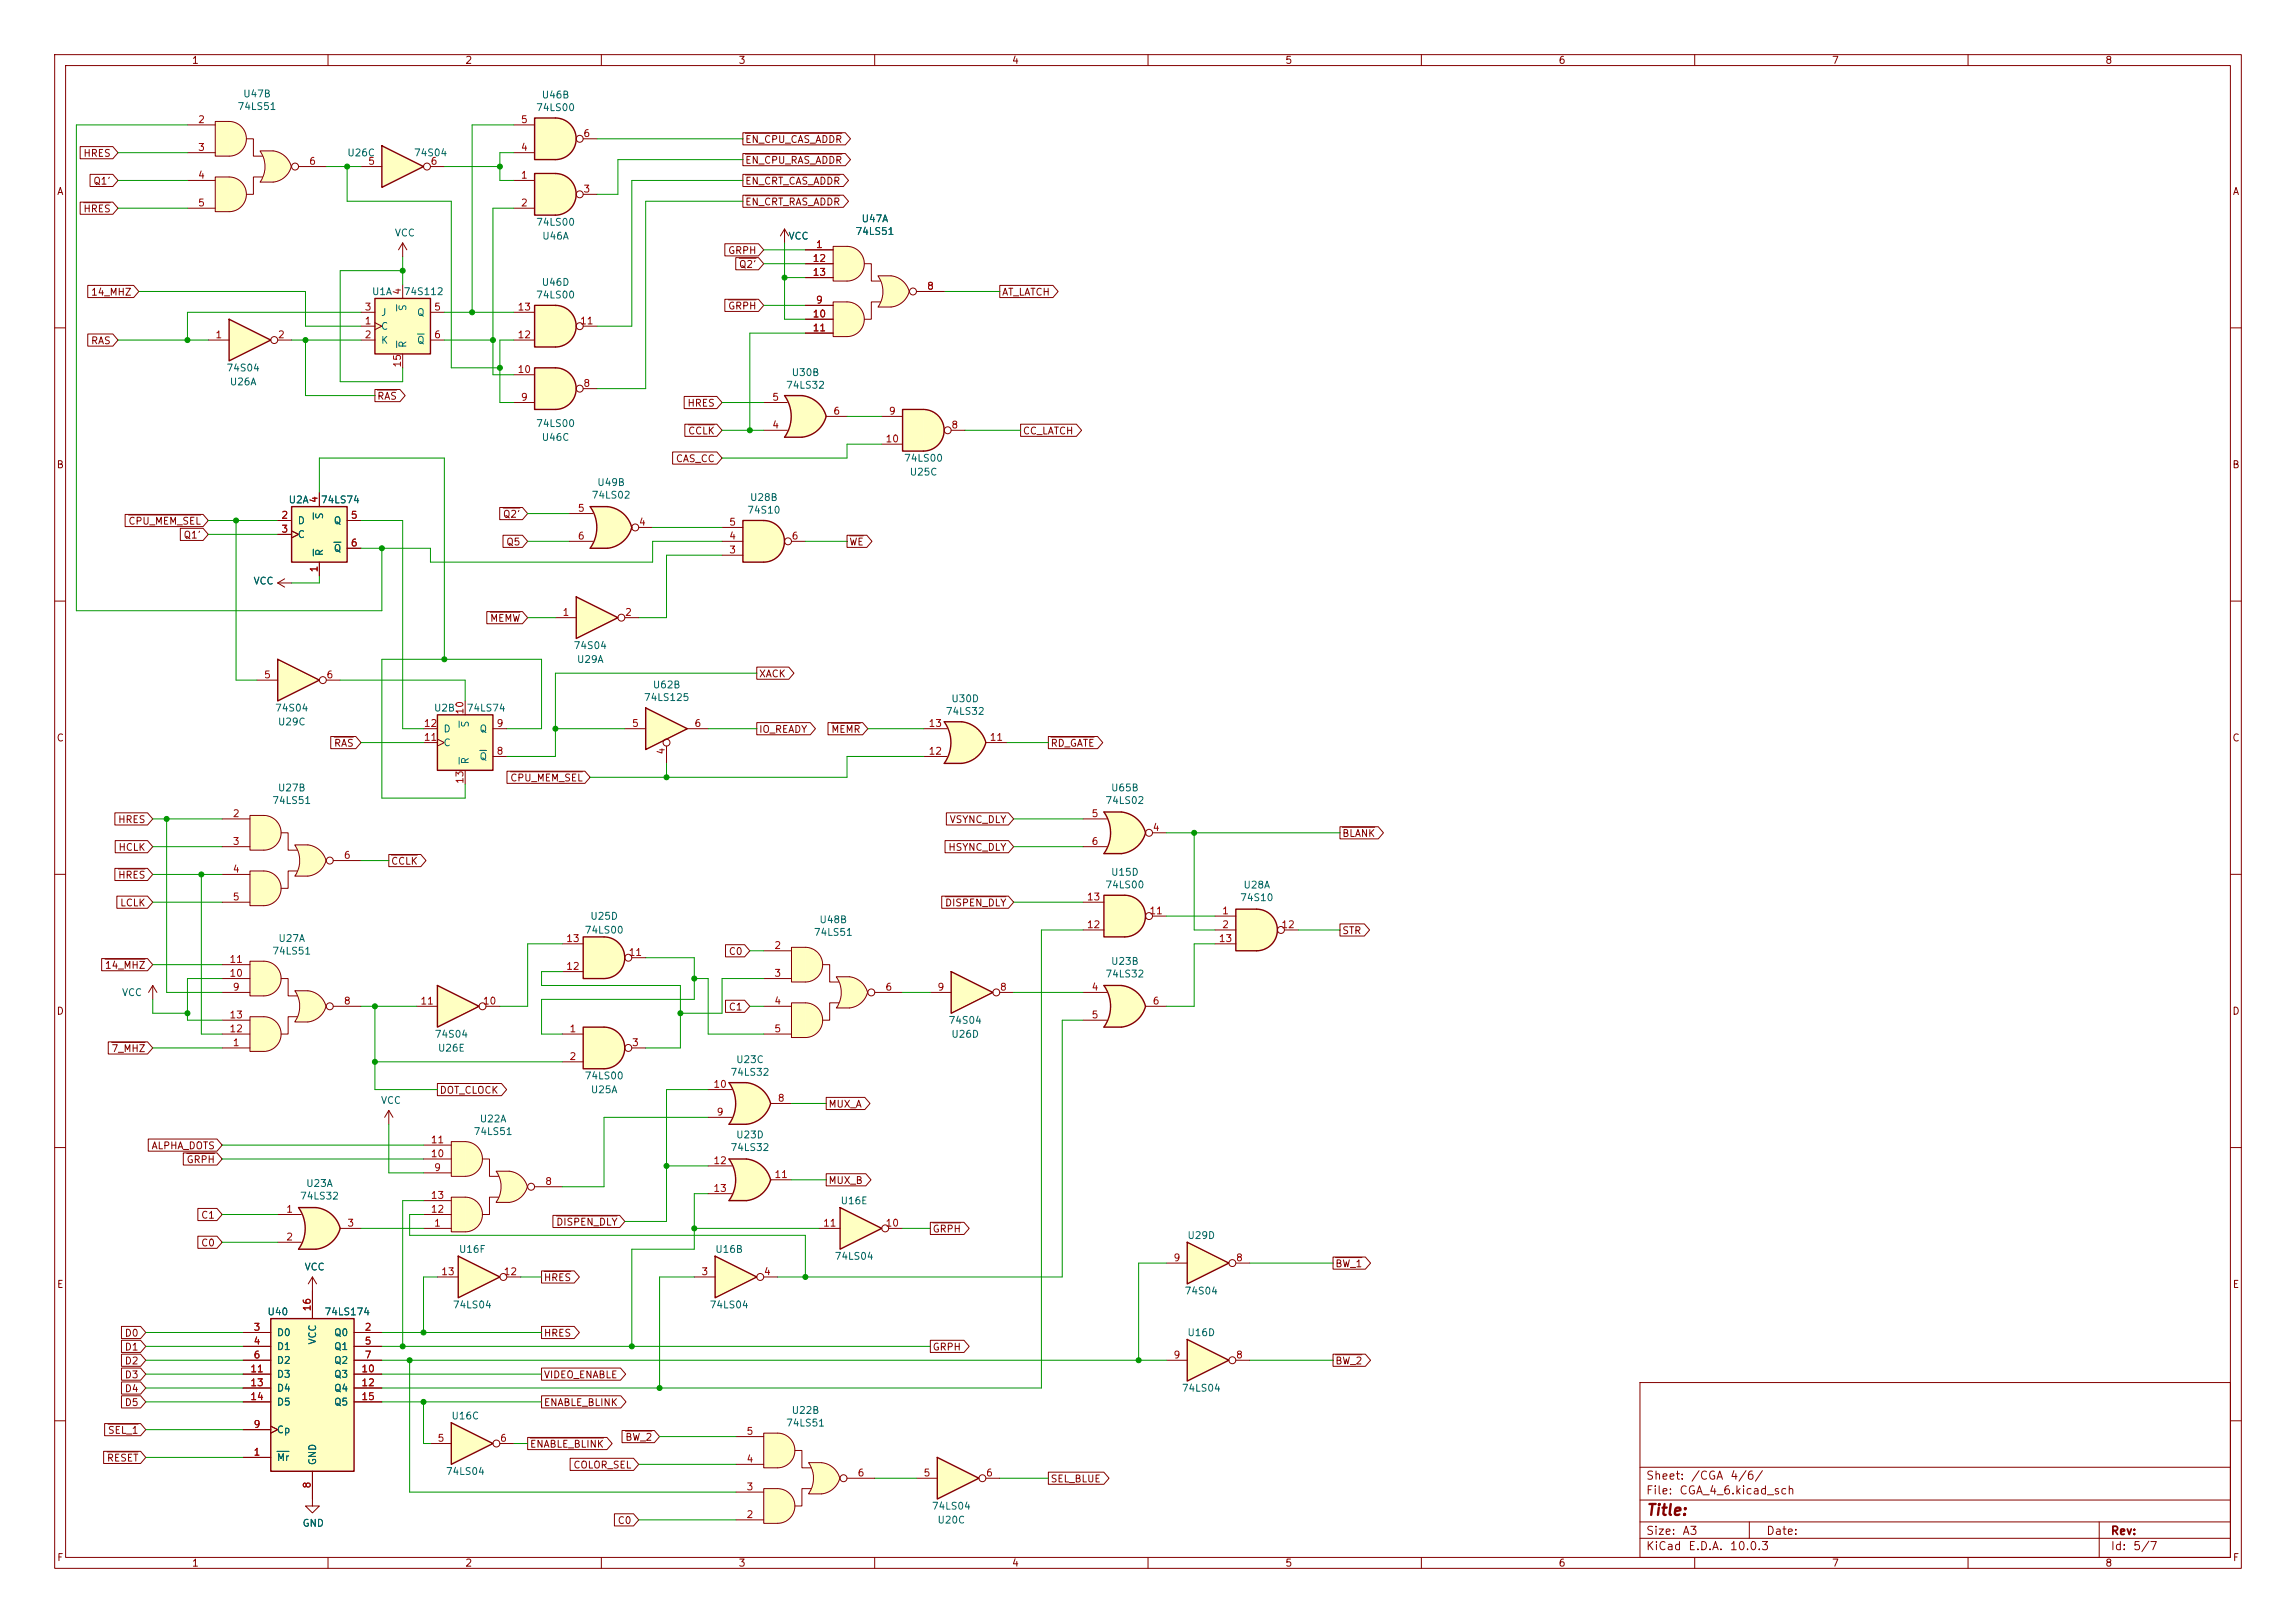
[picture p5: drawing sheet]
<svg xmlns="http://www.w3.org/2000/svg" width="420mm" height="297mm" viewBox="0 0 420 297" stroke-linecap="round" stroke-linejoin="round" font-family="sans-serif">
<defs><g id="words">
<text font-size="2" fill="#840000" x="301" y="277.8">Title:</text>
<g font-size="1.5" fill="#840000">
<text x="301" y="273.8">File:</text>
<text x="301" y="271.1">Sheet:</text>
<text x="307.1" y="273.8">CGA_4_6.kicad_sch</text>
<text x="309.2" y="271.1">/CGA</text>
<text x="316.4" y="271.1">4/6/</text>
<text x="301" y="281.2">Size:</text>
<text x="307.6" y="281.2">A3</text>
<text x="323" y="281.2">Date:</text>
<text x="386" y="281.2">Rev:</text>
<text x="301" y="284">KiCad</text>
<text x="308.7" y="284">E.D.A.</text>
<text x="316.3" y="284">10.0.3</text>
<text x="386" y="284">Id:</text>
<text x="390.1" y="284">5/7</text>
</g>
<g font-size="1.3" fill="#840000">
<text x="35" y="12">1</text>
<text x="85" y="12">2</text>
<text x="135" y="12">3</text>
<text x="185" y="12">4</text>
<text x="235" y="12">5</text>
<text x="285" y="12">6</text>
<text x="335" y="12">7</text>
<text x="385" y="12">8</text>
<text x="15.2" y="29">HRES</text>
<text x="136.2" y="26.5">EN_CPU_CAS_ADDR</text>
<text x="10.3" y="36">A</text>
<text x="17" y="34.1">Q1'</text>
<text x="136.2" y="30.3">EN_CPU_RAS_ADDR</text>
<text x="136.2" y="34.1">EN_CRT_CAS_ADDR</text>
<text x="408.3" y="36">A</text>
<text x="15.2" y="39.2">HRES</text>
<text x="136.2" y="37.9">EN_CRT_RAS_ADDR</text>
<text x="133.1" y="46.8">GRPH</text>
<text x="135.1" y="49.3">Q2'</text>
<text x="16.5" y="54.4">14_MHZ</text>
<text x="133.1" y="56.9">GRPH</text>
<text x="183.2" y="54.4">AT_LATCH</text>
<text x="16.5" y="63.3">RAS</text>
<text x="68.9" y="73.5">RAS</text>
<text x="125.6" y="74.7">HRES</text>
<text x="125.8" y="79.8">CCLK</text>
<text x="187" y="79.8">CC_LATCH</text>
<text x="10.3" y="86">B</text>
<text x="123.5" y="84.9">CAS_CC</text>
<text x="408.2" y="86">B</text>
<text x="91.9" y="95">Q2'</text>
<text x="23.4" y="96.3">CPU_MEM_SEL</text>
<text x="33.5" y="98.9">Q1'</text>
<text x="92.5" y="100.1">Q5</text>
<text x="155.3" y="100.1">WE</text>
<text x="89.5" y="114.1">MEMW</text>
<text x="138.7" y="124.3">XACK</text>
<text x="10.3" y="136">C</text>
<text x="61" y="137">RAS</text>
<text x="138.7" y="134.4">IO_READY</text>
<text x="152" y="134.4">MEMR</text>
<text x="192.1" y="137">RD_GATE</text>
<text x="408.2" y="136">C</text>
<text x="93.2" y="143.3">CPU_MEM_SEL</text>
<text x="21.5" y="150.9">HRES</text>
<text x="173.6" y="150.9">VSYNC_DLY</text>
<text x="245.4" y="153.5">BLANK</text>
<text x="21.5" y="161.1">HRES</text>
<text x="21.6" y="156">HCLK</text>
<text x="71.4" y="158.5">CCLK</text>
<text x="173.4" y="156">HSYNC_DLY</text>
<text x="21.9" y="166.2">LCLK</text>
<text x="172.8" y="166.2">DISPEN_DLY</text>
<text x="245.4" y="171.2">STR</text>
<text x="19.1" y="177.6">14_MHZ</text>
<text x="133.2" y="175.1">C0</text>
<text x="10.3" y="186">D</text>
<text x="133.2" y="185.2">C1</text>
<text x="408.2" y="186">D</text>
<text x="20.3" y="192.8">7_MHZ</text>
<text x="80.3" y="200.5">DOT_CLOCK</text>
<text x="151.4" y="203">MUX_A</text>
<text x="27.6" y="210.6">ALPHA_DOTS</text>
<text x="34" y="213.2">GRPH</text>
<text x="151.4" y="217">MUX_B</text>
<text x="36.7" y="223.3">C1</text>
<text x="101.6" y="224.6">DISPEN_DLY</text>
<text x="170.5" y="225.9">GRPH</text>
<text x="36.7" y="228.4">C0</text>
<text x="244.2" y="232.2">BW_1</text>
<text x="10.3" y="236">E</text>
<text x="99.4" y="234.7">HRES</text>
<text x="408.3" y="236">E</text>
<text x="22.7" y="244.9">D0</text>
<text x="99.4" y="244.9">HRES</text>
<text x="22.7" y="250">D2</text>
<text x="22.7" y="247.4">D1</text>
<text x="170.5" y="247.4">GRPH</text>
<text x="244.2" y="250">BW_2</text>
<text x="22.7" y="255.1">D4</text>
<text x="22.7" y="252.5">D3</text>
<text x="22.7" y="257.6">D5</text>
<text x="99.4" y="257.6">ENABLE_BLINK</text>
<text x="99.4" y="252.5">VIDEO_ENABLE</text>
<text x="19.6" y="262.7">SEL_1</text>
<text x="114.3" y="264">BW_2</text>
<text x="19.5" y="267.8">RESET</text>
<text x="96.8" y="265.2">ENABLE_BLINK</text>
<text x="104.8" y="269">COLOR_SEL</text>
<text x="192.1" y="271.6">SEL_BLUE</text>
<text x="112.9" y="279.2">C0</text>
<text x="10.3" y="286">F</text>
<text x="35" y="287">1</text>
<text x="85" y="287">2</text>
<text x="135" y="287">3</text>
<text x="185" y="287">4</text>
<text x="235" y="287">5</text>
<text x="285" y="287">6</text>
<text x="335" y="287">7</text>
<text x="385" y="287">8</text>
<text x="408.3" y="286">F</text>
</g>
<g font-size="1.3" fill="#a90000">
<text x="36.1" y="22.8">2</text>
<text x="95.2" y="22.8">5</text>
<text x="36.1" y="27.9">3</text>
<text x="95.2" y="27.9">4</text>
<text x="106.6" y="25.4">6</text>
<text x="36.1" y="33">4</text>
<text x="56.4" y="30.5">6</text>
<text x="67.2" y="30.5">5</text>
<text x="78.7" y="30.5">6</text>
<text x="95.2" y="33">1</text>
<text x="106.6" y="35.5">3</text>
<text x="36.1" y="38.1">5</text>
<text x="95.2" y="38.1">2</text>
<text x="149.2" y="45.7">1</text>
<text x="148.5" y="48.2">12</text>
<text x="148.5" y="50.8">13</text>
<text x="169.5" y="53.3">8</text>
<text x="66.6" y="59.7">1</text>
<text x="66.6" y="57.1">3</text>
<text x="73.6" y="54" transform="rotate(-90 73.6 54)">4</text>
<text x="79.3" y="57.1">5</text>
<text x="94.6" y="57.1">13</text>
<text x="106" y="59.7">11</text>
<text x="148.5" y="58.4">10</text>
<text x="149.2" y="55.9">9</text>
<text x="39.3" y="62.2">1</text>
<text x="50.7" y="62.2">2</text>
<text x="66.6" y="62.2">2</text>
<text x="79.3" y="62.2">6</text>
<text x="94.6" y="62.2">12</text>
<text x="148.5" y="60.9">11</text>
<text x="73.6" y="67.4" transform="rotate(-90 73.6 67.4)">15</text>
<text x="94.6" y="68.6">10</text>
<text x="106.6" y="71.1">8</text>
<text x="95.2" y="73.6">9</text>
<text x="141.2" y="73.6">5</text>
<text x="152.3" y="76.2">6</text>
<text x="162.5" y="76.2">9</text>
<text x="141.2" y="78.7">4</text>
<text x="161.9" y="81.3">10</text>
<text x="173.9" y="78.7">8</text>
<text x="51.4" y="95.2">2</text>
<text x="58.4" y="92.1" transform="rotate(-90 58.4 92.1)">4</text>
<text x="64.1" y="95.2">5</text>
<text x="105.6" y="94">5</text>
<text x="51.4" y="97.8">3</text>
<text x="64.1" y="100.3">6</text>
<text x="105.6" y="99">6</text>
<text x="116.8" y="96.5">4</text>
<text x="133.3" y="101.6">3</text>
<text x="133.3" y="99">4</text>
<text x="133.3" y="96.5">5</text>
<text x="144.7" y="99">6</text>
<text x="58.4" y="104.8" transform="rotate(-90 58.4 104.8)">1</text>
<text x="102.8" y="113">1</text>
<text x="114.2" y="113">2</text>
<text x="48.2" y="124.4">5</text>
<text x="59.6" y="124.4">6</text>
<text x="85.1" y="130.9" transform="rotate(-90 85.1 130.9)">10</text>
<text x="77.4" y="135.9">11</text>
<text x="77.4" y="133.3">12</text>
<text x="90.7" y="133.3">9</text>
<text x="115.5" y="133.3">5</text>
<text x="126.9" y="133.3">6</text>
<text x="169.8" y="133.3">13</text>
<text x="180.9" y="135.9">11</text>
<text x="85.1" y="143.6" transform="rotate(-90 85.1 143.6)">13</text>
<text x="90.7" y="138.4">8</text>
<text x="121.9" y="138.2" transform="rotate(-90 121.9 138.2)">4</text>
<text x="169.8" y="138.4">12</text>
<text x="42.5" y="149.8">2</text>
<text x="199.6" y="149.8">5</text>
<text x="42.5" y="154.9">3</text>
<text x="199.6" y="154.9">6</text>
<text x="210.7" y="152.4">4</text>
<text x="42.5" y="160">4</text>
<text x="62.8" y="157.5">6</text>
<text x="42.5" y="165.1">5</text>
<text x="198.7" y="165.1">13</text>
<text x="210.1" y="167.6">11</text>
<text x="223.4" y="167.6">1</text>
<text x="103.5" y="172.7">13</text>
<text x="141.5" y="174">2</text>
<text x="198.7" y="170.2">12</text>
<text x="222.8" y="172.7">13</text>
<text x="223.4" y="170.2">2</text>
<text x="234.3" y="170.2">12</text>
<text x="41.9" y="179">10</text>
<text x="41.9" y="176.5">11</text>
<text x="103.5" y="177.8">12</text>
<text x="114.9" y="175.2">11</text>
<text x="141.5" y="179">3</text>
<text x="42.5" y="181.6">9</text>
<text x="62.8" y="184.1">8</text>
<text x="76.8" y="184.1">11</text>
<text x="88.2" y="184.1">10</text>
<text x="141.5" y="184.1">4</text>
<text x="161.9" y="181.6">6</text>
<text x="171.4" y="181.6">9</text>
<text x="182.8" y="181.6">8</text>
<text x="199.6" y="181.6">4</text>
<text x="210.7" y="184.1">6</text>
<text x="41.9" y="189.2">12</text>
<text x="41.9" y="186.7">13</text>
<text x="42.5" y="191.7">1</text>
<text x="104.1" y="189.2">1</text>
<text x="115.5" y="191.7">3</text>
<text x="141.5" y="189.2">5</text>
<text x="199.6" y="186.7">5</text>
<text x="104.1" y="194.3">2</text>
<text x="130.4" y="199.4">10</text>
<text x="142.2" y="201.9">8</text>
<text x="78.7" y="209.5">11</text>
<text x="131" y="204.4">9</text>
<text x="78.7" y="212.1">10</text>
<text x="79.3" y="214.6">9</text>
<text x="130.4" y="213.3">12</text>
<text x="141.6" y="215.9">11</text>
<text x="78.7" y="219.7">13</text>
<text x="99.6" y="217.1">8</text>
<text x="130.4" y="218.4">13</text>
<text x="52.3" y="222.2">1</text>
<text x="52.3" y="227.3">2</text>
<text x="63.4" y="224.8">3</text>
<text x="78.7" y="222.2">12</text>
<text x="79.3" y="224.8">1</text>
<text x="150.5" y="224.8">11</text>
<text x="161.9" y="224.8">10</text>
<text x="80.6" y="233.7">13</text>
<text x="92" y="233.7">12</text>
<text x="128.2" y="233.7">3</text>
<text x="139.6" y="233.7">4</text>
<text x="214.6" y="231.1">9</text>
<text x="226" y="231.1">8</text>
<text x="46.3" y="243.8">3</text>
<text x="57.1" y="240.1" transform="rotate(-90 57.1 240.1)">16</text>
<text x="66.6" y="243.8">2</text>
<text x="45.7" y="251.4">11</text>
<text x="46.3" y="246.4">4</text>
<text x="46.3" y="248.9">6</text>
<text x="66" y="251.4">10</text>
<text x="66.6" y="246.4">5</text>
<text x="66.6" y="248.9">7</text>
<text x="214.6" y="248.9">9</text>
<text x="226" y="248.9">8</text>
<text x="45.7" y="254">13</text>
<text x="45.7" y="256.5">14</text>
<text x="66" y="254">12</text>
<text x="66" y="256.5">15</text>
<text x="46.3" y="261.6">9</text>
<text x="136.5" y="262.9">5</text>
<text x="46.3" y="266.7">1</text>
<text x="79.9" y="264.1">5</text>
<text x="91.4" y="264.1">6</text>
<text x="136.5" y="267.9">4</text>
<text x="57.1" y="272.5" transform="rotate(-90 57.1 272.5)">8</text>
<text x="136.5" y="273">3</text>
<text x="156.8" y="270.5">6</text>
<text x="168.8" y="270.5">5</text>
<text x="180.3" y="270.5">6</text>
<text x="136.5" y="278.1">2</text>
</g>
<g font-size="1.3" fill="#006464">
<text x="43.4" y="20.4">74LS51</text>
<text x="44.4" y="18.1">U47B</text>
<text x="98" y="20.6">74LS00</text>
<text x="99" y="18.3">U46B</text>
<text x="63.4" y="28.9">U26C</text>
<text x="75.6" y="28.9">74S04</text>
<text x="98" y="41.6">74LS00</text>
<text x="157.5" y="41">U47A</text>
<text x="72.1" y="43.6">VCC</text>
<text x="99.1" y="44.2">U46A</text>
<text x="144.1" y="44.2">VCC</text>
<text x="156.4" y="43.3">74LS51</text>
<text x="99" y="52.6">U46D</text>
<text x="67.9" y="54.3">U1A</text>
<text x="69.6" y="58.1">J</text>
<text x="73.7" y="54.3">74S112</text>
<text x="74.6" y="57" transform="rotate(-90 74.6 57)">S</text>
<text x="76.2" y="58.1">Q</text>
<text x="98" y="54.9">74LS00</text>
<text x="69.6" y="60.7">C</text>
<text x="69.6" y="63.2">K</text>
<text x="74.6" y="63.8" transform="rotate(-90 74.6 63.8)">R</text>
<text x="76.2" y="63.2">Q</text>
<text x="41.3" y="68.3">74S04</text>
<text x="41.9" y="70.8">U26A</text>
<text x="143.7" y="71.4">74LS32</text>
<text x="144.7" y="69.1">U30B</text>
<text x="98" y="78.4">74LS00</text>
<text x="99" y="81">U46C</text>
<text x="109.1" y="89.2">U49B</text>
<text x="165.3" y="84.8">74LS00</text>
<text x="166.3" y="87.3">U25C</text>
<text x="52.7" y="92.4">U2A</text>
<text x="58.6" y="92.4">74LS74</text>
<text x="59.4" y="95.1" transform="rotate(-90 59.4 95.1)">S</text>
<text x="108.1" y="91.5">74LS02</text>
<text x="136.6" y="94.3">74S10</text>
<text x="137.1" y="92">U28B</text>
<text x="54.4" y="96.2">D</text>
<text x="54.4" y="98.8">C</text>
<text x="59.4" y="101.9" transform="rotate(-90 59.4 101.9)">R</text>
<text x="61" y="96.2">Q</text>
<text x="61" y="101.3">Q</text>
<text x="46.3" y="107.3">VCC</text>
<text x="104.8" y="119.1">74S04</text>
<text x="105.4" y="121.6">U29A</text>
<text x="50.2" y="130.5">74S04</text>
<text x="79.3" y="130.5">U2B</text>
<text x="85.3" y="130.5">74LS74</text>
<text x="117.7" y="128.6">74LS125</text>
<text x="119.3" y="126.3">U62B</text>
<text x="172.9" y="131.1">74LS32</text>
<text x="173.9" y="128.8">U30D</text>
<text x="50.7" y="133.1">U29C</text>
<text x="81" y="136.9">C</text>
<text x="81" y="134.3">D</text>
<text x="86.1" y="133.2" transform="rotate(-90 86.1 133.2)">S</text>
<text x="87.6" y="134.3">Q</text>
<text x="86.1" y="140" transform="rotate(-90 86.1 140)">R</text>
<text x="87.6" y="139.4">Q</text>
<text x="49.7" y="147.4">74LS51</text>
<text x="50.7" y="145.1">U27B</text>
<text x="202.1" y="147.4">74LS02</text>
<text x="203.1" y="145.1">U65B</text>
<text x="203.1" y="160.6">U15D</text>
<text x="202.1" y="162.9">74LS00</text>
<text x="226.7" y="165.2">74S10</text>
<text x="227.3" y="162.9">U28A</text>
<text x="50.8" y="172.7">U27A</text>
<text x="106.9" y="171.2">74LS00</text>
<text x="107.9" y="168.6">U25D</text>
<text x="148.8" y="171.6">74LS51</text>
<text x="149.8" y="169.2">U48B</text>
<text x="49.7" y="175">74LS51</text>
<text x="202.1" y="179.2">74LS32</text>
<text x="203.1" y="176.9">U23B</text>
<text x="22.2" y="182.6">VCC</text>
<text x="79.4" y="190.2">74S04</text>
<text x="173.4" y="187.7">74S04</text>
<text x="173.9" y="190.2">U26D</text>
<text x="80" y="192.7">U26E</text>
<text x="106.9" y="197.8">74LS00</text>
<text x="133.5" y="197.2">74LS32</text>
<text x="134.5" y="194.8">U23C</text>
<text x="69.6" y="202.3">VCC</text>
<text x="108" y="200.4">U25A</text>
<text x="86.5" y="208">74LS51</text>
<text x="87.6" y="205.7">U22A</text>
<text x="134.5" y="208.6">U23D</text>
<text x="133.5" y="210.9">74LS32</text>
<text x="54.8" y="219.8">74LS32</text>
<text x="55.9" y="217.5">U23A</text>
<text x="153.7" y="220.7">U16E</text>
<text x="217.1" y="227">U29D</text>
<text x="55.6" y="232.8">VCC</text>
<text x="83.8" y="229.6">U16F</text>
<text x="130.7" y="229.6">U16B</text>
<text x="152.6" y="230.8">74LS04</text>
<text x="82.7" y="239.7">74LS04</text>
<text x="129.7" y="239.7">74LS04</text>
<text x="216.6" y="237.2">74S04</text>
<text x="48.8" y="241">U40</text>
<text x="50.5" y="244.8">D0</text>
<text x="59.3" y="241">74LS174</text>
<text x="61" y="244.8">Q0</text>
<text x="217.1" y="244.8">U16D</text>
<text x="50.5" y="247.4">D1</text>
<text x="50.5" y="249.9">D2</text>
<text x="58.1" y="246.1" transform="rotate(-90 58.1 246.1)">VCC</text>
<text x="61" y="247.4">Q1</text>
<text x="61" y="249.9">Q2</text>
<text x="50.5" y="252.4">D3</text>
<text x="50.5" y="255">D4</text>
<text x="50.5" y="257.5">D5</text>
<text x="61" y="252.4">Q3</text>
<text x="61" y="255">Q4</text>
<text x="61" y="257.5">Q5</text>
<text x="216.1" y="255">74LS04</text>
<text x="50.5" y="262.6">Cp</text>
<text x="82.5" y="260.1">U16C</text>
<text x="143.7" y="261.3">74LS51</text>
<text x="144.7" y="259">U22B</text>
<text x="50.5" y="267.7">Mr</text>
<text x="58.1" y="268.2" transform="rotate(-90 58.1 268.2)">GND</text>
<text x="81.5" y="270.2">74LS04</text>
<text x="55.2" y="279.7">GND</text>
<text x="170.4" y="276.6">74LS04</text>
<text x="171.4" y="279.1">U20C</text>
</g>
</g></defs>
<g fill="none" stroke="#840000" stroke-width=".18">
<path d="M10 10h400v277h-400zM12 12h396v273h-396zM60 10v2M110 10v2M160 10v2M210 10v2M260 10v2M310 10v2M360 10v2M10 60h2M408 60h2M10 110h2"/>
<path d="M408 110h2M10 160h2M408 160h2M10 210h2M408 210h2M300 253h108v32h-108zM10 260h2M300 278.5h108M300 274.5h108M300 268.5h108M320 278.5v3M384 278.5v6.5"/>
<path d="M408 260h2M60 285v2M110 285v2M160 285v2M210 285v2M260 285v2M300 281.5h108M310 285v2M360 285v2"/>
</g>
<path d="M69.8 26.7l7.7 3.8-7.7 3.8z" fill="#ffffc2"/>
<path d="M69.8 26.7l7.7 3.8-7.7 3.8z" fill="none" stroke="#840000" stroke-width=".25"/>
<g fill="none" stroke="#840000" stroke-width=".18">
<path d="M66 30.5h3.8M78.7 30.5h2.6"/>
<circle cx="78.1" cy="30.5" r=".63"/>
</g>
<path d="M54.6 221h3.2M54.6 228.6h3.2" fill="none" stroke="#ffffc2" stroke-width=".18"/>
<g fill="#ffffc2" stroke="#ffffc2" stroke-width=".18">
<path d="M57.2 223.4l5 1.4a5.2 5.2 0 0 1-4.4 3.8z"/>
<path d="M57.8 221a5.1 5.1 0 0 1 4.4 3.8l-4.9 1.3z"/>
</g>
<path d="M54.6 221h3.2v7.6h-3.2a6.7 6.7 0 0 0 0-7.6z" fill="#ffffc2"/>
<path d="M54.6 221h3.2a5.1 5.1 0 0 1 4.4 3.8 5.2 5.2 0 0 1-4.4 3.8h-3.2a6.6 6.6 0 0 0 0-7.6z" fill="none" stroke="#840000" stroke-width=".25"/>
<path d="M50.8 222.2h4.3M50.8 227.3h4.3M62.2 224.8h3.8" fill="none" stroke="#840000" stroke-width=".18"/>
<path d="M50.8 120.7l7.6 3.8-7.6 3.8z" fill="#ffffc2"/>
<path d="M50.8 120.7l7.6 3.8-7.6 3.8z" fill="none" stroke="#840000" stroke-width=".25"/>
<g fill="none" stroke="#840000" stroke-width=".18">
<path d="M47 124.5h3.8M59.7 124.5h2.5"/>
<circle cx="59.1" cy="124.5" r=".63"/>
</g>
<g fill="#ffffc2" stroke="#ffffc2" stroke-width=".18">
<path d="M48.3 149.2a3.2 3.2 0 0 1 3.1 3.2 3.2 3.2 0 0 1-3.1 3.2z"/>
<path d="M48.3 159.4a3.2 3.2 0 0 1 3.1 3.2 3.2 3.2 0 0 1-3.1 3.1z"/>
</g>
<g fill="#ffffc2">
<path d="M45.7 149.2h2.6v6.4h-2.6z"/>
<path d="M45.7 159.4h2.6v6.3h-2.6z"/>
</g>
<g fill="#ffffc2" stroke="#ffffc2" stroke-width=".18">
<path d="M56.3 154.6a3.9 3.9 0 0 1 3.3 2.9l-3.7 1z"/>
<path d="M55.9 156.5l3.7 1a3.8 3.8 0 0 1-3.3 2.8z"/>
</g>
<path d="M53.9 154.6h2.4v5.7h-2.4l.7-1.2 .2-1.1-.2-1.9z" fill="#ffffc2"/>
<g fill="none" stroke="#840000" stroke-width=".18">
<path d="M40.6 149.9h5.1M40.6 154.9h5.1M45.7 149.2h2.6a3.2 3.2 0 0 1 3.1 3.2 3.2 3.2 0 0 1-3.1 3.2h-2.6zM45.7 159.4h2.6a3.2 3.2 0 0 1 3.1 3.2 3.2 3.2 0 0 1-3.1 3.1h-2.6zM51.4 152.4h1.3v3.2h1.7M53.9 154.6h2.4a3.9 3.9 0 0 1 3.3 2.9 3.8 3.8 0 0 1-3.3 2.8h-2.4l.7-1.2 .2-1.1-.2-1.9zM54.4 159.4h-1.7v3.2h-1.3M61 157.5h5M40.6 160h5.1M40.6 165.1h5.1M27.9 180.3l-.7 1.3M27.9 180.3l.8 1.3"/>
<path d="M27.9 180.3v2.6"/>
<circle cx="60.3" cy="157.5" r=".63"/>
</g>
<path d="M101.6 21.6a3.8 3.8 0 0 1 3.8 3.8 3.8 3.8 0 0 1-3.8 3.8z" fill="#ffffc2" stroke="#ffffc2" stroke-width=".18"/>
<path d="M97.8 21.6h3.8v7.6h-3.8z" fill="#ffffc2"/>
<path d="M97.8 21.6h3.8a3.8 3.8 0 0 1 3.8 3.8 3.8 3.8 0 0 1-3.8 3.8h-3.8z" fill="none" stroke="#840000" stroke-width=".25"/>
<g fill="none" stroke="#840000" stroke-width=".18">
<path d="M94 27.9h3.8M94 22.9h3.8M106.7 25.4h2.5"/>
<circle cx="106" cy="25.4" r=".63"/>
</g>
<path d="M101.6 31.8a3.8 3.8 0 0 1 3.8 3.8 3.8 3.8 0 0 1-3.8 3.8z" fill="#ffffc2" stroke="#ffffc2" stroke-width=".18"/>
<path d="M97.8 31.8h3.8v7.6h-3.8z" fill="#ffffc2"/>
<path d="M97.8 31.8h3.8a3.8 3.8 0 0 1 3.8 3.8 3.8 3.8 0 0 1-3.8 3.8h-3.8z" fill="none" stroke="#840000" stroke-width=".25"/>
<g fill="none" stroke="#840000" stroke-width=".18">
<path d="M94 33h3.8M94 38.1h3.8M106.7 35.6h2.5"/>
<circle cx="106" cy="35.6" r=".63"/>
</g>
<path d="M101.6 67.3a3.8 3.8 0 0 1 3.8 3.8 3.8 3.8 0 0 1-3.8 3.8z" fill="#ffffc2" stroke="#ffffc2" stroke-width=".18"/>
<path d="M97.8 67.3h3.8v7.6h-3.8z" fill="#ffffc2"/>
<path d="M97.8 67.3h3.8a3.8 3.8 0 0 1 3.8 3.8 3.8 3.8 0 0 1-3.8 3.8h-3.8z" fill="none" stroke="#840000" stroke-width=".25"/>
<g fill="none" stroke="#840000" stroke-width=".18">
<path d="M94 73.7h3.8M94 68.6h3.8M106.7 71.1h2.5"/>
<circle cx="106" cy="71.1" r=".63"/>
</g>
<path d="M101.6 55.9a3.8 3.8 0 0 1 3.8 3.8 3.8 3.8 0 0 1-3.8 3.8z" fill="#ffffc2" stroke="#ffffc2" stroke-width=".18"/>
<path d="M97.8 55.9h3.8v7.6h-3.8z" fill="#ffffc2"/>
<path d="M97.8 55.9h3.8a3.8 3.8 0 0 1 3.8 3.8 3.8 3.8 0 0 1-3.8 3.8h-3.8z" fill="none" stroke="#840000" stroke-width=".25"/>
<g fill="none" stroke="#840000" stroke-width=".18">
<path d="M94 57.2h3.8M106.7 59.7h2.5M94 62.2h3.8"/>
<circle cx="106" cy="59.7" r=".63"/>
</g>
<path d="M229.9 166.4a3.8 3.8 0 0 1 3.8 3.8 3.8 3.8 0 0 1-3.8 3.8z" fill="#ffffc2" stroke="#ffffc2" stroke-width=".18"/>
<path d="M226.1 166.4h3.8v7.6h-3.8z" fill="#ffffc2"/>
<path d="M226.1 166.4h3.8a3.8 3.8 0 0 1 3.8 3.8 3.8 3.8 0 0 1-3.8 3.8h-3.8z" fill="none" stroke="#840000" stroke-width=".25"/>
<g fill="none" stroke="#840000" stroke-width=".18">
<path d="M73.7 44.5l-.8 1.2M73.7 44.5l.7 1.2M73.7 44.5v2.5M222.2 167.6h3.9M222.2 170.2h3.9M222.2 172.7h3.9M234.9 170.2h2.6"/>
<circle cx="234.3" cy="170.2" r=".63"/>
</g>
<path d="M118.1 129.5l7.6 3.9-7.6 3.8z" fill="#ffffc2"/>
<path d="M118.1 129.5l7.6 3.9-7.6 3.8z" fill="none" stroke="#840000" stroke-width=".25"/>
<g fill="none" stroke="#840000" stroke-width=".18">
<path d="M114.3 133.4h3.8M121.9 136.5v3.2M125.7 133.4h3.8"/>
<circle cx="121.9" cy="135.9" r=".63"/>
</g>
<path d="M105.4 109.2l7.6 3.8-7.6 3.8z" fill="#ffffc2"/>
<path d="M105.4 109.2l7.6 3.8-7.6 3.8z" fill="none" stroke="#840000" stroke-width=".25"/>
<g fill="none" stroke="#840000" stroke-width=".18">
<path d="M101.6 113h3.8M114.3 113h2.5"/>
<circle cx="113.7" cy="113" r=".63"/>
</g>
<path d="M139.7 95.3a3.8 3.8 0 0 1 3.8 3.8 3.8 3.8 0 0 1-3.8 3.8z" fill="#ffffc2" stroke="#ffffc2" stroke-width=".18"/>
<path d="M135.9 95.3h3.8v7.6h-3.8z" fill="#ffffc2"/>
<path d="M135.9 95.3h3.8a3.8 3.8 0 0 1 3.8 3.8 3.8 3.8 0 0 1-3.8 3.8h-3.8z" fill="none" stroke="#840000" stroke-width=".25"/>
<g fill="none" stroke="#840000" stroke-width=".18">
<path d="M132.1 99.1h3.8M132.1 96.5h3.8M144.8 99.1h2.5M132.1 101.6h3.8"/>
<circle cx="144.1" cy="99.1" r=".63"/>
</g>
<path d="M107.9 92.7h3.2M107.9 100.3h3.2" fill="none" stroke="#ffffc2" stroke-width=".18"/>
<g fill="#ffffc2" stroke="#ffffc2" stroke-width=".18">
<path d="M110.5 95.2l5.1 1.3a5.2 5.2 0 0 1-4.4 3.8z"/>
<path d="M111.2 92.7a5.1 5.1 0 0 1 4.4 3.8l-5 1.3z"/>
</g>
<path d="M107.9 92.7h3.2v7.6h-3.2a6.7 6.7 0 0 0 0-7.6z" fill="#ffffc2"/>
<path d="M111.1 92.7h-3.2a6.6 6.6 0 0 1 0 7.6h3.2M111.2 92.7a5.2 5.2 0 0 1 4.4 3.8 5.2 5.2 0 0 1-4.4 3.8" fill="none" stroke="#840000" stroke-width=".25"/>
<g fill="none" stroke="#840000" stroke-width=".18">
<path d="M104.1 94h4.4M104.1 99.1h4.4M116.8 96.5h2.6M57.1 233.7l-.7 1.2M57.1 233.7l.8 1.2M57.1 233.7v2.5"/>
<circle cx="116.2" cy="96.5" r=".63"/>
</g>
<path d="M80 130.8h10.2v10.2h-10.2z" fill="#ffffc2"/>
<path d="M80 130.8h10.2v10.2h-10.2z" fill="none" stroke="#840000" stroke-width=".25"/>
<path d="M77.5 133.4h2.5M77.5 135.9h2.5M80 135.3l1.3 .6-1.3 .6M85.1 128.3v2.5M90.2 138.4h2.5M90.2 133.4h2.5M85.1 141v2.5" fill="none" stroke="#840000" stroke-width=".18"/>
<path d="M84 132v1.1M84 138.6v1.2M87.7 137.3h1.3" fill="none" stroke="#006464" stroke-width=".18"/>
<path d="M172.7 139.7h3.2M172.7 132.1h3.2" fill="none" stroke="#ffffc2" stroke-width=".18"/>
<g fill="#ffffc2" stroke="#ffffc2" stroke-width=".18">
<path d="M175.9 132.1a5.2 5.2 0 0 1 4.4 3.8l-5 1.3z"/>
<path d="M175.4 134.6l4.9 1.3a5.1 5.1 0 0 1-4.4 3.8z"/>
</g>
<path d="M172.7 132.1h3.2v7.6h-3.2a6.6 6.6 0 0 0 0-7.6z" fill="#ffffc2"/>
<path d="M175.9 132.1h-3.2a6.6 6.6 0 0 1 0 7.6h3.2M175.9 132.1a5.2 5.2 0 0 1 4.4 3.8M180.3 135.9a5.1 5.1 0 0 1-4.4 3.8" fill="none" stroke="#840000" stroke-width=".25"/>
<path d="M168.9 138.4h4.3M168.9 133.4h4.3M180.3 135.9h3.8" fill="none" stroke="#840000" stroke-width=".18"/>
<g fill="#ffffc2" stroke="#ffffc2" stroke-width=".18">
<path d="M85.1 219.1a3.2 3.2 0 0 1 3.2 3.1 3.2 3.2 0 0 1-3.2 3.2z"/>
<path d="M85.1 208.9a3.2 3.2 0 0 1 3.2 3.2 3.2 3.2 0 0 1-3.2 3.2z"/>
</g>
<g fill="#ffffc2">
<path d="M82.5 219.1h2.6v6.3h-2.6z"/>
<path d="M82.5 208.9h2.6v6.4h-2.6z"/>
</g>
<g fill="#ffffc2" stroke="#ffffc2" stroke-width=".18">
<path d="M92.7 216.1l3.8 1.1a3.9 3.9 0 0 1-3.4 2.8z"/>
<path d="M93.1 214.3a3.8 3.8 0 0 1 3.4 2.9l-3.8 .9z"/>
</g>
<path d="M90.8 214.3h2.3v5.7h-2.3l.6-1.2 .2-1.2v-1.4z" fill="#ffffc2"/>
<g fill="none" stroke="#840000" stroke-width=".18">
<path d="M77.5 214.6h5M77.5 212.1h5M77.5 209.6h5M77.5 219.7h5M82.5 219.1h2.6a3.2 3.2 0 0 1 3.2 3.1 3.2 3.2 0 0 1-3.2 3.2h-2.6zM82.5 208.9h2.6a3.2 3.2 0 0 1 3.2 3.2 3.2 3.2 0 0 1-3.2 3.2h-2.6zM88.3 212.1h1.2v3.2h1.7M90.8 214.3h2.3a3.9 3.9 0 0 1 3.4 2.9 3.9 3.9 0 0 1-3.4 2.8h-2.3l.6-1.2 .2-1.2v-1.4zM91.2 219.1h-1.7v3.1h-1.2M97.8 217.2h5.1M77.5 224.8h5M77.5 222.2h5"/>
<circle cx="97.2" cy="217.2" r=".63"/>
</g>
<path d="M82.5 260.3l7.7 3.9-7.7 3.8z" fill="#ffffc2"/>
<path d="M82.5 260.3l7.7 3.9-7.7 3.8z" fill="none" stroke="#840000" stroke-width=".25"/>
<g fill="none" stroke="#840000" stroke-width=".18">
<path d="M78.7 264.2h3.8M91.4 264.2h2.6"/>
<circle cx="90.8" cy="264.2" r=".63"/>
</g>
<g fill="#ffffc2" stroke="#ffffc2" stroke-width=".18">
<path d="M142.2 272.4a3.2 3.2 0 0 1 3.2 3.2 3.2 3.2 0 0 1-3.2 3.2z"/>
<path d="M142.2 262.3a3.2 3.2 0 0 1 3.2 3.1 3.2 3.2 0 0 1-3.2 3.2z"/>
</g>
<g fill="#ffffc2">
<path d="M139.7 272.4h2.5v6.4h-2.5z"/>
<path d="M139.7 262.3h2.5v6.3h-2.5z"/>
</g>
<g fill="#ffffc2" stroke="#ffffc2" stroke-width=".18">
<path d="M149.8 269.5l3.8 1a3.9 3.9 0 0 1-3.3 2.9z"/>
<path d="M150.3 267.7a3.8 3.8 0 0 1 3.3 2.8l-3.7 1z"/>
</g>
<path d="M147.9 267.7h2.4v5.7h-2.4l.6-1.3 .3-1.2-.1-1.4z" fill="#ffffc2"/>
<g fill="none" stroke="#840000" stroke-width=".18">
<path d="M134.6 278.1h5.1M134.6 273h5.1M134.6 268h5.1M134.6 262.9h5.1M139.7 272.4h2.5a3.2 3.2 0 0 1 3.2 3.2 3.2 3.2 0 0 1-3.2 3.2h-2.5zM139.7 262.3h2.5a3.2 3.2 0 0 1 3.2 3.1 3.2 3.2 0 0 1-3.2 3.2h-2.5zM145.4 265.4h1.3v3.2h1.6M147.9 267.7h2.4a3.9 3.9 0 0 1 3.3 2.8 3.9 3.9 0 0 1-3.3 2.9h-2.4l.6-1.3 .3-1.2-.1-1.4zM148.3 272.4h-1.6v3.2h-1.3M154.9 270.5h5.1"/>
<circle cx="154.3" cy="270.5" r=".63"/>
</g>
<path d="M171.4 266.7l7.7 3.8-7.7 3.8z" fill="#ffffc2"/>
<path d="M171.4 266.7l7.7 3.8-7.7 3.8z" fill="none" stroke="#840000" stroke-width=".25"/>
<g fill="none" stroke="#840000" stroke-width=".18">
<path d="M167.6 270.5h3.8M180.3 270.5h2.6"/>
<circle cx="179.7" cy="270.5" r=".63"/>
</g>
<path d="M83.8 229.9l7.6 3.8-7.6 3.8z" fill="#ffffc2"/>
<path d="M83.8 229.9l7.6 3.8-7.6 3.8z" fill="none" stroke="#840000" stroke-width=".25"/>
<g fill="none" stroke="#840000" stroke-width=".18">
<path d="M80 233.7h3.8M92.7 233.7h2.5"/>
<circle cx="92.1" cy="233.7" r=".63"/>
</g>
<g fill="#ffffc2" stroke="#ffffc2" stroke-width=".18">
<path d="M48.3 186.1a3.2 3.2 0 0 1 3.1 3.1 3.2 3.2 0 0 1-3.1 3.2z"/>
<path d="M48.3 175.9a3.2 3.2 0 0 1 3.1 3.2 3.2 3.2 0 0 1-3.1 3.1z"/>
</g>
<g fill="#ffffc2">
<path d="M45.7 186.1h2.6v6.3h-2.6z"/>
<path d="M45.7 175.9h2.6v6.3h-2.6z"/>
</g>
<g fill="#ffffc2" stroke="#ffffc2" stroke-width=".18">
<path d="M55.9 183.1l3.7 1.1a3.9 3.9 0 0 1-3.3 2.8z"/>
<path d="M56.3 181.3a3.8 3.8 0 0 1 3.3 2.9l-3.7 .9z"/>
</g>
<path d="M53.9 181.3h2.4v5.7h-2.4l.7-1.2 .2-1.3-.1-1.4z" fill="#ffffc2"/>
<g fill="none" stroke="#840000" stroke-width=".18">
<path d="M40.6 179.1h5.1M40.6 176.5h5.1M45.7 175.9h2.6a3.2 3.2 0 0 1 3.1 3.2 3.2 3.2 0 0 1-3.1 3.1h-2.6zM51.4 179.1h1.3v3.1h1.7M40.6 191.8h5.1M40.6 181.6h5.1M40.6 189.2h5.1M40.6 186.7h5.1M45.7 186.1h2.6a3.2 3.2 0 0 1 3.1 3.1 3.2 3.2 0 0 1-3.1 3.2h-2.6zM53.9 181.3h2.4a3.9 3.9 0 0 1 3.3 2.9 3.9 3.9 0 0 1-3.3 2.8h-2.4l.7-1.2 .2-1.3-.1-1.4zM54.4 186.1h-1.7v3.1h-1.3M61 184.2h5"/>
<circle cx="60.3" cy="184.1" r=".63"/>
</g>
<path d="M110.5 171.5a3.8 3.8 0 0 1 3.8 3.8 3.8 3.8 0 0 1-3.8 3.8z" fill="#ffffc2" stroke="#ffffc2" stroke-width=".18"/>
<path d="M106.7 171.5h3.8v7.6h-3.8z" fill="#ffffc2"/>
<path d="M106.7 171.5h3.8a3.8 3.8 0 0 1 3.8 3.8 3.8 3.8 0 0 1-3.8 3.8h-3.8z" fill="none" stroke="#840000" stroke-width=".25"/>
<g fill="none" stroke="#840000" stroke-width=".18">
<path d="M102.9 177.8h3.8M102.9 172.7h3.8M115.6 175.3h2.5"/>
<circle cx="114.9" cy="175.3" r=".63"/>
</g>
<path d="M80 180.3l7.6 3.9-7.6 3.8z" fill="#ffffc2"/>
<path d="M80 180.3l7.6 3.9-7.6 3.8z" fill="none" stroke="#840000" stroke-width=".25"/>
<g fill="none" stroke="#840000" stroke-width=".18">
<path d="M76.2 184.2h3.8M88.9 184.2h2.5M71.1 203.2l-.7 1.3M71.1 203.2l.8 1.3M71.1 203.2v2.5"/>
<circle cx="88.3" cy="184.1" r=".63"/>
</g>
<path d="M68.6 54.6h10.1v10.2h-10.1z" fill="#ffffc2"/>
<path d="M68.6 54.6h10.1v10.2h-10.1z" fill="none" stroke="#840000" stroke-width=".25"/>
<path d="M66 59.7h2.6M66 57.2h2.6M68.6 59.1l1.2 .6-1.2 .6M73.7 52.1v2.5M78.7 57.2h2.6M66 62.2h2.6M73.7 64.8v2.5M78.7 62.2h2.6" fill="none" stroke="#840000" stroke-width=".18"/>
<path d="M72.6 55.8v1.1M72.6 62.4v1.2M76.3 61.1h1.3" fill="none" stroke="#006464" stroke-width=".18"/>
<path d="M110.5 188a3.8 3.8 0 0 1 3.8 3.8 3.8 3.8 0 0 1-3.8 3.8z" fill="#ffffc2" stroke="#ffffc2" stroke-width=".18"/>
<path d="M106.7 188h3.8v7.6h-3.8z" fill="#ffffc2"/>
<path d="M106.7 188h3.8a3.8 3.8 0 0 1 3.8 3.8 3.8 3.8 0 0 1-3.8 3.8h-3.8z" fill="none" stroke="#840000" stroke-width=".25"/>
<g fill="none" stroke="#840000" stroke-width=".18">
<path d="M102.9 189.2h3.8M102.9 194.3h3.8M115.6 191.8h2.5"/>
<circle cx="114.9" cy="191.8" r=".63"/>
</g>
<path d="M217.2 227.3l7.6 3.8-7.6 3.8z" fill="#ffffc2"/>
<path d="M217.2 227.3l7.6 3.8-7.6 3.8z" fill="none" stroke="#840000" stroke-width=".25"/>
<g fill="none" stroke="#840000" stroke-width=".18">
<path d="M213.4 231.1h3.8M226.1 231.1h2.5"/>
<circle cx="225.4" cy="231.1" r=".63"/>
</g>
<path d="M217.2 245.1l7.6 3.8-7.6 3.8z" fill="#ffffc2"/>
<path d="M217.2 245.1l7.6 3.8-7.6 3.8z" fill="none" stroke="#840000" stroke-width=".25"/>
<g fill="none" stroke="#840000" stroke-width=".18">
<path d="M213.4 248.9h3.8M226.1 248.9h2.5"/>
<circle cx="225.4" cy="248.9" r=".63"/>
</g>
<path d="M201.9 180.3h3.2M201.9 188h3.2" fill="none" stroke="#ffffc2" stroke-width=".18"/>
<g fill="#ffffc2" stroke="#ffffc2" stroke-width=".18">
<path d="M204.5 182.8l5 1.4a5.2 5.2 0 0 1-4.4 3.8z"/>
<path d="M205.1 180.3a5.1 5.1 0 0 1 4.4 3.9l-4.9 1.2z"/>
</g>
<path d="M201.9 180.3h3.2v7.7h-3.2a6.7 6.7 0 0 0 0-7.7z" fill="#ffffc2"/>
<path d="M205.1 180.3h-3.2a6.6 6.6 0 0 1 0 7.7h3.2M205.1 180.3a5.2 5.2 0 0 1 4.4 3.9 5.2 5.2 0 0 1-4.4 3.8" fill="none" stroke="#840000" stroke-width=".25"/>
<path d="M198.1 181.6h4.3M198.1 186.7h4.3M209.5 184.2h3.9" fill="none" stroke="#840000" stroke-width=".18"/>
<path d="M205.7 163.8a3.8 3.8 0 0 1 3.8 3.8 3.8 3.8 0 0 1-3.8 3.9z" fill="#ffffc2" stroke="#ffffc2" stroke-width=".18"/>
<path d="M201.9 163.8h3.8v7.7h-3.8z" fill="#ffffc2"/>
<path d="M201.9 163.8h3.8a3.8 3.8 0 0 1 3.8 3.8 3.8 3.8 0 0 1-3.8 3.9h-3.8z" fill="none" stroke="#840000" stroke-width=".25"/>
<g fill="none" stroke="#840000" stroke-width=".18">
<path d="M198.1 170.2h3.8M198.1 165.1h3.8M210.8 167.6h2.6"/>
<circle cx="210.2" cy="167.6" r=".63"/>
</g>
<path d="M201.9 148.6h3.2M201.9 156.2h3.2" fill="none" stroke="#ffffc2" stroke-width=".18"/>
<g fill="#ffffc2" stroke="#ffffc2" stroke-width=".18">
<path d="M204.5 151l5 1.4a5.2 5.2 0 0 1-4.4 3.8z"/>
<path d="M205.1 148.6a5.1 5.1 0 0 1 4.4 3.8l-4.9 1.3z"/>
</g>
<path d="M201.9 148.6h3.2v7.6h-3.2a6.7 6.7 0 0 0 0-7.6z" fill="#ffffc2"/>
<path d="M205.1 148.6h-3.2a6.6 6.6 0 0 1 0 7.6h3.2M205.1 148.6a5.2 5.2 0 0 1 4.4 3.8 5.2 5.2 0 0 1-4.4 3.8" fill="none" stroke="#840000" stroke-width=".25"/>
<g fill="none" stroke="#840000" stroke-width=".18">
<path d="M198.1 149.9h4.3M198.1 154.9h4.3M210.8 152.4h2.6M57.1 274.3v1.3h1.3l-1.3 1.3-1.2-1.3h1.2"/>
<circle cx="210.2" cy="152.4" r=".63"/>
</g>
<path d="M49.5 241.3h15.3v27.9h-15.3z" fill="#ffffc2"/>
<path d="M49.5 241.3h15.3v27.9h-15.3z" fill="none" stroke="#840000" stroke-width=".25"/>
<g fill="none" stroke="#840000" stroke-width=".18">
<path d="M57.1 236.2v5.1M44.4 243.8h5.1M44.4 246.4h5.1M44.4 248.9h5.1M44.4 251.5h5.1M44.4 254h5.1M44.4 256.5h5.1M64.8 243.8h5M64.8 246.4h5M64.8 248.9h5M64.8 251.5h5M64.8 254h5"/>
<path d="M64.8 256.5h5M44.4 266.7h5.1M44.4 261.6h5.1M49.5 261l1.3 .6-1.3 .7M57.1 269.2v5.1"/>
</g>
<path d="M50.7 265.6h2.2" fill="none" stroke="#006464" stroke-width=".18"/>
<g fill="#ffffc2" stroke="#ffffc2" stroke-width=".18">
<path d="M147.3 173.4a3.2 3.2 0 0 1 3.2 3.1 3.2 3.2 0 0 1-3.2 3.2z"/>
<path d="M147.3 183.5a3.2 3.2 0 0 1 3.2 3.2 3.2 3.2 0 0 1-3.2 3.2z"/>
</g>
<g fill="#ffffc2">
<path d="M144.8 173.4h2.5v6.3h-2.5z"/>
<path d="M144.8 183.5h2.5v6.4h-2.5z"/>
</g>
<g fill="#ffffc2" stroke="#ffffc2" stroke-width=".18">
<path d="M155.4 178.7a3.9 3.9 0 0 1 3.3 2.9l-3.8 1z"/>
<path d="M155 180.6l3.7 1a3.8 3.8 0 0 1-3.3 2.9z"/>
</g>
<path d="M153 178.7h2.4v5.8h-2.4l.6-1.3 .3-1.1-.2-1.9z" fill="#ffffc2"/>
<g fill="none" stroke="#840000" stroke-width=".18">
<path d="M139.7 174h5.1M139.7 179.1h5.1M144.8 173.4h2.5a3.2 3.2 0 0 1 3.2 3.1 3.2 3.2 0 0 1-3.2 3.2h-2.5zM150.5 176.5h1.3v3.2h1.6M153 178.7h2.4a3.9 3.9 0 0 1 3.3 2.9 3.8 3.8 0 0 1-3.3 2.9h-2.4l.6-1.3 .3-1.1-.2-1.9zM139.7 184.2h5.1M139.7 189.2h5.1M144.8 183.5h2.5a3.2 3.2 0 0 1 3.2 3.2 3.2 3.2 0 0 1-3.2 3.2h-2.5zM153.4 183.5h-1.6v3.2h-1.3M160 181.6h5.1"/>
<circle cx="159.4" cy="181.6" r=".63"/>
</g>
<path d="M174 177.8l7.6 3.8-7.6 3.8z" fill="#ffffc2"/>
<path d="M174 177.8l7.6 3.8-7.6 3.8z" fill="none" stroke="#840000" stroke-width=".25"/>
<g fill="none" stroke="#840000" stroke-width=".18">
<path d="M170.2 181.6h3.8M182.9 181.6h2.5"/>
<circle cx="182.2" cy="181.6" r=".63"/>
</g>
<path d="M168.9 74.9a3.8 3.8 0 0 1 3.8 3.8 3.8 3.8 0 0 1-3.8 3.9z" fill="#ffffc2" stroke="#ffffc2" stroke-width=".18"/>
<path d="M165.1 74.9h3.8v7.7h-3.8z" fill="#ffffc2"/>
<path d="M165.1 74.9h3.8a3.8 3.8 0 0 1 3.8 3.8 3.8 3.8 0 0 1-3.8 3.9h-3.8z" fill="none" stroke="#840000" stroke-width=".25"/>
<g fill="none" stroke="#840000" stroke-width=".18">
<path d="M161.3 76.2h3.8M174 78.7h2.5M161.3 81.3h3.8"/>
<circle cx="173.4" cy="78.7" r=".63"/>
</g>
<path d="M143.5 72.4h3.2M143.5 80h3.2" fill="none" stroke="#ffffc2" stroke-width=".18"/>
<g fill="#ffffc2" stroke="#ffffc2" stroke-width=".18">
<path d="M146.7 72.4a5.2 5.2 0 0 1 4.4 3.8l-5 1.4z"/>
<path d="M146.2 74.9l4.9 1.3a5.1 5.1 0 0 1-4.4 3.8z"/>
</g>
<path d="M143.5 72.4h3.2v7.6h-3.2a6.6 6.6 0 0 0 0-7.6z" fill="#ffffc2"/>
<path d="M143.5 72.4h3.2a5.2 5.2 0 0 1 4.4 3.8 5.2 5.2 0 0 1-4.4 3.8h-3.2a6.6 6.6 0 0 0 0-7.6z" fill="none" stroke="#840000" stroke-width=".25"/>
<path d="M139.7 78.7h4.3M139.7 73.7h4.3M151.1 76.2h3.8" fill="none" stroke="#840000" stroke-width=".18"/>
<path d="M133.3 212.1h3.2M133.3 219.7h3.2" fill="none" stroke="#ffffc2" stroke-width=".18"/>
<g fill="#ffffc2" stroke="#ffffc2" stroke-width=".18">
<path d="M135.9 214.5l5.1 1.4a5.2 5.2 0 0 1-4.4 3.8z"/>
<path d="M136.6 212.1a5.1 5.1 0 0 1 4.4 3.8l-5 1.3z"/>
</g>
<path d="M133.3 212.1h3.2v7.6h-3.2a6.7 6.7 0 0 0 0-7.6z" fill="#ffffc2"/>
<path d="M136.5 212.1h-3.2a6.6 6.6 0 0 1 0 7.6h3.2M136.6 212.1a5.1 5.1 0 0 1 4.4 3.8M141 215.9a5.2 5.2 0 0 1-4.4 3.8" fill="none" stroke="#840000" stroke-width=".25"/>
<path d="M129.5 213.4h4.4M129.5 218.4h4.4M141 215.9h3.8" fill="none" stroke="#840000" stroke-width=".18"/>
<g fill="#ffffc2" stroke="#ffffc2" stroke-width=".18">
<path d="M154.9 45.1a3.2 3.2 0 0 1 3.2 3.2 3.2 3.2 0 0 1-3.2 3.1z"/>
<path d="M154.9 55.2a3.2 3.2 0 0 1 3.2 3.2 3.2 3.2 0 0 1-3.2 3.2z"/>
</g>
<g fill="#ffffc2">
<path d="M152.4 45.1h2.5v6.3h-2.5z"/>
<path d="M152.4 55.2h2.5v6.4h-2.5z"/>
</g>
<g fill="#ffffc2" stroke="#ffffc2" stroke-width=".18">
<path d="M163 50.5a3.9 3.9 0 0 1 3.3 2.8l-3.8 1.1z"/>
<path d="M162.6 52.4l3.7 .9a3.8 3.8 0 0 1-3.3 2.9z"/>
</g>
<path d="M160.6 50.5h2.4v5.7h-2.4l.6-1.2 .3-1.2-.2-1.8z" fill="#ffffc2"/>
<g fill="none" stroke="#840000" stroke-width=".18">
<path d="M147.3 45.7h5.1M147.3 55.9h5.1M147.3 58.4h5.1M147.3 48.3h5.1M147.3 50.8h5.1M152.4 45.1h2.5a3.2 3.2 0 0 1 3.2 3.2 3.2 3.2 0 0 1-3.2 3.1h-2.5zM152.4 55.2h2.5a3.2 3.2 0 0 1 3.2 3.2 3.2 3.2 0 0 1-3.2 3.2h-2.5zM158.1 48.3h1.3v3.1h1.6M160.6 50.5h2.4a3.9 3.9 0 0 1 3.3 2.8 3.8 3.8 0 0 1-3.3 2.9h-2.4l.6-1.2 .3-1.2-.2-1.8zM161 55.2h-1.6v3.2h-1.3M167.6 53.3h5.1M147.3 61h5.1"/>
<circle cx="167" cy="53.3" r=".63"/>
</g>
<path d="M41.9 58.4l7.6 3.8-7.6 3.8z" fill="#ffffc2"/>
<path d="M41.9 58.4l7.6 3.8-7.6 3.8z" fill="none" stroke="#840000" stroke-width=".25"/>
<g fill="none" stroke="#840000" stroke-width=".18">
<path d="M38.1 62.2h3.8M50.8 62.2h2.5"/>
<circle cx="50.2" cy="62.2" r=".63"/>
</g>
<path d="M53.3 92.7h10.2v10.2h-10.2z" fill="#ffffc2"/>
<path d="M53.3 92.7h10.2v10.2h-10.2z" fill="none" stroke="#840000" stroke-width=".25"/>
<path d="M50.8 95.3h2.5M50.8 97.8h2.5M53.3 97.2l1.3 .6-1.3 .6M58.4 90.2v2.5M63.5 95.3h2.5M58.4 102.9v2.5M63.5 100.3h2.5" fill="none" stroke="#840000" stroke-width=".18"/>
<path d="M57.3 93.9v1.1M61.1 99.2h1.3M57.3 100.5v1.2" fill="none" stroke="#006464" stroke-width=".18"/>
<path d="M130.8 229.9l7.6 3.8-7.6 3.8z" fill="#ffffc2"/>
<path d="M130.8 229.9l7.6 3.8-7.6 3.8z" fill="none" stroke="#840000" stroke-width=".25"/>
<g fill="none" stroke="#840000" stroke-width=".18">
<path d="M127 233.7h3.8M139.7 233.7h2.5"/>
<circle cx="139.1" cy="233.7" r=".63"/>
</g>
<path d="M153.7 221l7.6 3.8-7.6 3.8z" fill="#ffffc2"/>
<path d="M153.7 221l7.6 3.8-7.6 3.8z" fill="none" stroke="#840000" stroke-width=".25"/>
<g fill="none" stroke="#840000" stroke-width=".18">
<path d="M143.5 41.9l-.8 1.3M143.5 41.9l.8 1.3M143.5 41.9v2.6M149.9 224.8h3.8M162.6 224.8h2.5"/>
<circle cx="161.9" cy="224.8" r=".63"/>
</g>
<path d="M133.3 198.1h3.2M133.3 205.7h3.2" fill="none" stroke="#ffffc2" stroke-width=".18"/>
<g fill="#ffffc2" stroke="#ffffc2" stroke-width=".18">
<path d="M136.6 198.1a5.2 5.2 0 0 1 4.4 3.8l-5.1 1.4z"/>
<path d="M136 200.6l5 1.3a5.1 5.1 0 0 1-4.4 3.8z"/>
</g>
<path d="M133.3 198.1h3.2v7.6h-3.2a6.6 6.6 0 0 0 0-7.6z" fill="#ffffc2"/>
<path d="M136.5 198.1h-3.2a6.6 6.6 0 0 1 0 7.6h3.2M136.6 198.1a5.2 5.2 0 0 1 4.4 3.8M141 201.9a5.1 5.1 0 0 1-4.4 3.8" fill="none" stroke="#840000" stroke-width=".25"/>
<path d="M50.8 106.7l1.3 .7M50.8 106.7h2.5M52.1 105.9l-1.3 .8M129.5 199.4h4.4M129.5 204.5h4.4M141 201.9h3.8" fill="none" stroke="#840000" stroke-width=".18"/>
<g fill="#ffffc2" stroke="#ffffc2" stroke-width=".18">
<path d="M41.9 22.2a3.2 3.2 0 0 1 3.2 3.2 3.2 3.2 0 0 1-3.2 3.2z"/>
<path d="M41.9 32.4a3.2 3.2 0 0 1 3.2 3.2 3.2 3.2 0 0 1-3.2 3.1z"/>
</g>
<g fill="#ffffc2">
<path d="M39.4 22.2h2.5v6.4h-2.5z"/>
<path d="M39.4 32.4h2.5v6.3h-2.5z"/>
</g>
<g fill="#ffffc2" stroke="#ffffc2" stroke-width=".18">
<path d="M50 27.6a3.9 3.9 0 0 1 3.3 2.9l-3.8 1z"/>
<path d="M49.6 29.5l3.7 1a3.8 3.8 0 0 1-3.3 2.8z"/>
</g>
<path d="M47.6 27.6h2.4v5.7h-2.4l.6-1.2 .3-1.1-.2-1.9z" fill="#ffffc2"/>
<g fill="none" stroke="#840000" stroke-width=".18">
<path d="M14.7 37h5.9l1 1.1-1 1.1h-5.9zM14.7 26.8h5.9l1 1.1-1 1.2h-5.9zM15.3 37.1h4.9M16.5 31.9h4.1l1 1.1-1 1.1h-4.1zM34.3 22.9h5.1M34.3 27.9h5.1M34.3 33h5.1M34.3 38.1h5.1M39.4 22.2h2.5a3.2 3.2 0 0 1 3.2 3.2 3.2 3.2 0 0 1-3.2 3.2h-2.5zM39.4 32.4h2.5a3.2 3.2 0 0 1 3.2 3.2 3.2 3.2 0 0 1-3.2 3.1h-2.5zM45.1 25.4h1.3v3.2h1.6M47.6 27.6h2.4a3.9 3.9 0 0 1 3.3 2.9 3.8 3.8 0 0 1-3.3 2.8h-2.4l.6-1.2 .3-1.1-.2-1.9z"/>
<path d="M48 32.4h-1.6v3.2h-1.3M54.6 30.5h5.1M135.9 28.1h18.7l1 1.1-1 1.1h-18.7zM135.9 31.9h18.4l.9 1.1-.9 1.1h-18.4zM135.9 24.3h18.7l1 1.1-1 1.1h-18.7zM135.9 35.7h18.4l.9 1.1-.9 1.1h-18.4zM136.3 28.2h17.7M136.3 32h17.3M136.3 24.4h17.7M136.3 35.8h17.3M16.1 52.2h8.3l1 1.1-1 1.2h-8.3zM132.6 44.6h6.1l1 1.1-1 1.1h-6.1z"/>
<path d="M132.6 54.8h6.1l1 1.1-1 1.1h-6.1zM133.2 54.9h5.1M134.6 47.1h4.1l1 1.2-1 1.1h-4.1zM135.2 47.2h3.1M147.3 45.7h5.1M147.3 55.9h5.1M147.3 58.4h5.1M147.3 48.3h5.1M147.3 50.8h5.1M167.6 53.3h5.1M182.9 52.2h9.7l1 1.1-1 1.2h-9.7zM16.1 61.1h4.5l1 1.1-1 1.1h-4.5z"/>
<path d="M68.6 71.3h4.6l.9 1.1-.9 1.1h-4.6zM69 71.4h3.5M125.2 72.5h5.9l1 1.2-1 1.1h-5.9zM125.3 77.6h5.8l1 1.1-1 1.2h-5.8zM125.9 77.7h4.8M147.3 61h5.1M186.7 77.6h10.2l1 1.1-1 1.2h-10.2zM22.9 94.1h14.2l1 1.2-1 1.1h-14.2zM23.5 94.2h13.2M33 96.7h4.1l1 1.1-1 1.1h-4.1zM50.8 95.3h2.5M50.8 97.8h2.5"/>
<path d="M53.3 97.2l1.3 .6-1.3 .6M58.4 90.2v2.5M63.5 95.3h2.5M91.4 92.9h4.2l.9 1.1-.9 1.1h-4.2zM92 97.9h3.6l.9 1.2-.9 1.1h-3.6zM92 93h3.1M123 82.7h8.1l1 1.1-1 1.1h-8.1zM154.9 97.9h3.7l.9 1.2-.9 1.1h-3.7zM155.4 98h2.5M58.4 102.9v2.5M63.5 100.3h2.5M89 111.9h6.6l.9 1.1-.9 1.1h-6.6z"/>
<path d="M89.7 112h5.4M60.5 134.8h4.6l.9 1.1-.9 1.1h-4.6zM61.1 134.9h3.5M138.4 132.2h9.8l1 1.2-1 1.1h-9.8zM138.4 122.1h5.9l.9 1.1-.9 1.1h-5.9zM151.5 132.2h6.3l.9 1.2-.9 1.1h-6.3zM152.1 132.3h5.3M191.8 134.8h9l.9 1.1-.9 1.1h-9zM192.2 134.9h7.9M21 158.9h6l.9 1.1-.9 1.1h-6zM21 148.7h6l.9 1.2-.9 1.1h-6zM21.1 153.8h5.9l.9 1.1-.9 1.2h-5.9z"/>
<path d="M21.6 159h4.9M71.1 156.4h5.9l.9 1.1-.9 1.1h-5.9zM71.6 156.5h4.8M92.7 141.1h14.3l.9 1.1-.9 1.2h-14.3zM93.4 141.2h13.2M172.9 153.8h11.6l.9 1.1-.9 1.2h-11.6zM173.1 148.7h11.4l.9 1.2-.9 1.1h-11.4zM245.1 151.3h7l1 1.1-1 1.1h-7zM245.6 151.4h5.9M18.6 175.4h8.4l.9 1.1-.9 1.1h-8.4zM19.2 175.5h7.3M21.4 164h5.6l.9 1.1-.9 1.1h-5.6z"/>
<path d="M132.7 172.9h3.5l1 1.1-1 1.1h-3.5zM172.3 164h12.2l.9 1.1-.9 1.1h-12.2zM172.9 164.1h11.1M245.1 169.1h4.5l.9 1.1-.9 1.1h-4.5zM19.8 190.7h7.2l.9 1.1-.9 1.1h-7.2zM20.4 190.8h6.1M80 198.3h11.7l1 1.1-1 1.1h-11.7zM132.7 183h3.5l1 1.2-1 1.1h-3.5zM27.1 208.4h12.6l.9 1.2-.9 1.1h-12.6zM33.5 211h6.2l.9 1.1-.9 1.1h-6.2zM34.2 211.1h5M151.1 200.8h7.1l.9 1.1-.9 1.1h-7.1z"/>
<path d="M151.1 214.8h7.3l.9 1.1-.9 1.1h-7.3zM36.2 226.2h3.5l.9 1.1-.9 1.1h-3.5zM36.2 221.1h3.5l.9 1.1-.9 1.2h-3.5zM57.1 236.2v5.1M99.1 232.6h5.9l1 1.1-1 1.1h-5.9zM99.5 232.7h4.9M101.1 222.4h12.2l1 1.1-1 1.1h-12.2zM101.8 222.5h11.1M170.2 223.7h6.1l1 1.1-1 1.1h-6.1zM170.6 223.8h5.1M243.8 230h6l.9 1.1-.9 1.2h-6zM244.3 230.1h4.8"/>
<path d="M22.2 252.9h3.5l1 1.1-1 1.1h-3.5zM22.2 247.8h3.5l1 1.1-1 1.1h-3.5zM22.2 250.3h3.5l1 1.2-1 1.1h-3.5zM22.2 255.4h3.5l1 1.1-1 1.2h-3.5zM22.2 245.3h3.5l1 1.1-1 1.1h-3.5zM22.2 242.7h3.5l1 1.1-1 1.2h-3.5zM44.4 243.8h5.1M44.4 246.4h5.1M44.4 248.9h5.1M44.4 251.5h5.1M44.4 254h5.1M44.4 256.5h5.1"/>
<path d="M64.8 243.8h5M64.8 246.4h5M64.8 248.9h5M64.8 251.5h5M64.8 254h5M64.8 256.5h5M99.1 242.7h5.9l1 1.1-1 1.2h-5.9zM99.1 255.4h14.5l.9 1.1-.9 1.2h-14.5zM99.1 250.3h14.4l1 1.2-1 1.1h-14.4zM170.2 245.3h6.1l1 1.1-1 1.1h-6.1zM243.8 247.8h6l.9 1.1-.9 1.1h-6zM244.3 247.9h4.8"/>
<path d="M19 265.6h6.7l1 1.1-1 1.1h-6.7zM19.1 260.5h6.6l1 1.1-1 1.1h-6.6zM19.6 265.7h5.7M19.8 260.6h5.5M44.4 266.7h5.1M44.4 261.6h5.1M49.5 261l1.3 .6-1.3 .7M57.1 269.2v5.1M96.5 263h14.5l1 1.2-1 1.1h-14.5zM97 263.1h13.4M104.3 266.9h11.6l.9 1.1-.9 1.1h-11.6zM112.4 277h3.5l.9 1.1-.9 1.1h-3.5z"/>
<path d="M113.8 261.8h5.9l.9 1.1-.9 1.1h-5.9zM114.4 261.9h4.9M191.8 269.4h10.1l1 1.1-1 1.1h-10.1z"/>
<circle cx="54" cy="30.5" r=".63"/>
</g>
<g fill="none" stroke="#009600" stroke-width=".18">
<path d="M21.6 33h12.7M21.6 27.9h12.7M21.6 38.1h12.7M34.3 22.9h-20.3v88.9h55.8v-11.5M59.7 30.5h6.3M63.5 30.5v6.3h19v30.5h8.9M81.3 30.5h10.1M94 27.9h-2.6v5.1h2.6M94 22.9h-7.6v34.3M94 38.1h-3.8v30.5h3.8M109.2 25.4h26.7M135.9 36.8h-17.8v34.3h-8.9"/>
<path d="M135.9 33h-20.3v26.7h-6.4M135.9 29.2h-22.9v6.4h-3.8M25.4 53.3h30.5v6.4h10.1M66 57.2h-31.7v5M73.7 49.5h-11.5v20.4h11.5v-2.6M73.7 47v5.1M81.3 57.2h12.7M139.7 45.7h7.6M139.7 55.9h7.6M139.7 48.3h7.6M143.5 44.5v13.9h3.8M143.5 50.8h3.8"/>
<path d="M172.7 53.3h10.2M21.6 62.2h16.5M53.3 62.2h12.7M55.9 62.2v10.2h12.7M81.3 62.2h8.9M94 62.2h-2.6v11.5h2.6M132.1 73.7h7.6M132.1 78.7h7.6M147.3 61h-10.1v17.7M154.9 76.2h6.4M176.5 78.7h10.2M38.1 95.3h12.7"/>
<path d="M38.1 97.8h12.7M43.2 95.3v29.2h3.8M58.4 90.2v-6.4h22.9v36.9M66 95.3h7.7v38.1h3.8M96.5 94h7.6M96.5 99.1h7.6M119.4 96.5h12.7M132.1 99.1h-12.7v3.8h-40.7v-2.6h-12.7M147.3 99.1h7.6M161.3 81.3h-6.4v2.5h-22.8M58.4 105.4v1.3h-5.1M96.5 113h5.1"/>
<path d="M132.1 101.6h-10.2v11.4h-5.1M62.2 124.5h22.9v3.8M66 135.9h11.5M92.7 133.4h6.4v-12.7h-29.3v25.4h15.3v-2.6M101.6 133.4h12.7M121.9 139.7v2.5M129.5 133.4h8.9M138.4 123.2h-36.8v15.2h-8.9M158.7 133.4h10.2M168.9 138.4h-14v3.8h-47M184.1 135.9h7.7M27.9 154.9h12.7"/>
<path d="M27.9 149.9h12.7M30.5 149.9v31.7h10.1M66 157.5h5.1M185.4 154.9h12.7M185.4 149.9h12.7M213.4 152.4h31.7M218.4 152.4v17.8h3.8M27.9 176.5h12.7M27.9 165.1h12.7M27.9 160h12.7M36.8 160v29.2h3.8M40.6 179.1h-6.3v7.6h6.3"/>
<path d="M102.9 177.8h-3.8v2.5h25.4v11.5h-6.4M102.9 172.7h-6.4v11.5h-5.1M118.1 175.3h8.9v7.6h-27.9v6.3h3.8M127 179.1h2.5v10.1h10.2M137.2 174h2.5M139.7 179.1h-7.6v6.3h-7.6M185.4 165.1h12.7M198.1 170.2h-7.6v83.8h-120.7M213.4 167.6h8.8M222.2 172.7h-3.8v11.5h-5M237.5 170.2h7.6M27.9 182.9v2.5h6.4"/>
<path d="M27.9 191.8h12.7M66 184.2h10.2M68.6 184.2v15.2h11.4M68.6 194.3h34.3M129.5 199.4h-7.6v24.1h-7.6M137.2 184.2h2.5M165.1 181.6h5.1M185.4 181.6h12.7M198.1 186.7h-3.8v47h-52.1M40.6 212.1h36.9M40.6 209.6h36.9M71.1 205.7v8.9h6.4"/>
<path d="M77.5 219.7h-3.8v26.7M121.9 213.4h7.6M129.5 218.4h-2.5v10.2h-11.4v17.8M129.5 204.5h-19v12.7h-7.6M144.8 215.9h6.3M144.8 201.9h6.3M40.6 227.3h10.2M40.6 222.2h10.2M66 224.8h11.5M77.5 222.2h-2.6v3.9h72.4v7.6M80 233.7h-2.5v10.1M95.2 233.7h3.9"/>
<path d="M127 224.8h22.9M127 233.7h-6.4v20.3M165.1 224.8h5.1M213.4 231.1h-5.1v17.8M228.6 231.1h15.2M26.7 251.5h17.7M26.7 243.8h17.7M26.7 254h17.7M26.7 256.5h17.7M26.7 248.9h17.7M26.7 246.4h17.7M69.8 251.5h29.3"/>
<path d="M69.8 243.8h29.3M69.8 256.5h29.3M69.8 248.9h143.6M69.8 246.4h100.4M74.9 248.9v24.1h59.7M77.5 256.5v7.7h1.2M228.6 248.9h15.2M26.7 261.6h17.7M26.7 266.7h17.7M94 264.2h2.5M116.8 268h17.8M116.8 278.1h17.8"/>
<path d="M120.6 262.9h14M160 270.5h7.6M182.9 270.5h8.9"/>
</g>
<path d="M57.3 93.9v1.1M61.1 99.2h1.3M57.3 100.5v1.2M50.7 265.6h2.2" fill="none" stroke="#006464" stroke-width=".18"/>
<g fill="#009600" stroke="#009600" stroke-width=".18">
<circle cx="120.6" cy="254" r=".46"/>
<circle cx="115.6" cy="246.4" r=".46"/>
<circle cx="147.3" cy="233.7" r=".46"/>
<circle cx="127" cy="224.8" r=".46"/>
<circle cx="77.5" cy="243.8" r=".46"/>
<circle cx="77.5" cy="256.5" r=".46"/>
<circle cx="74.9" cy="248.9" r=".46"/>
<circle cx="73.7" cy="246.4" r=".46"/>
<circle cx="121.9" cy="213.4" r=".46"/>
<circle cx="124.5" cy="185.4" r=".46"/>
<circle cx="127" cy="179.1" r=".46"/>
<circle cx="34.3" cy="185.4" r=".46"/>
<circle cx="68.6" cy="184.2" r=".46"/>
<circle cx="68.6" cy="194.3" r=".46"/>
<circle cx="208.3" cy="248.9" r=".46"/>
<circle cx="218.4" cy="152.4" r=".46"/>
<circle cx="69.8" cy="100.3" r=".46"/>
<circle cx="43.2" cy="95.3" r=".46"/>
<circle cx="36.8" cy="160" r=".46"/>
<circle cx="81.3" cy="120.7" r=".46"/>
<circle cx="34.3" cy="62.2" r=".46"/>
<circle cx="30.5" cy="149.9" r=".46"/>
<circle cx="63.5" cy="30.5" r=".46"/>
<circle cx="91.4" cy="30.5" r=".46"/>
<circle cx="91.4" cy="67.3" r=".46"/>
<circle cx="90.2" cy="62.2" r=".46"/>
<circle cx="73.7" cy="49.5" r=".46"/>
<circle cx="86.4" cy="57.2" r=".46"/>
<circle cx="121.9" cy="142.2" r=".46"/>
<circle cx="101.6" cy="133.4" r=".46"/>
<circle cx="137.2" cy="78.7" r=".46"/>
<circle cx="143.5" cy="50.8" r=".46"/>
<circle cx="55.9" cy="62.2" r=".46"/>
</g>
<use href="#words"/>
</svg>
